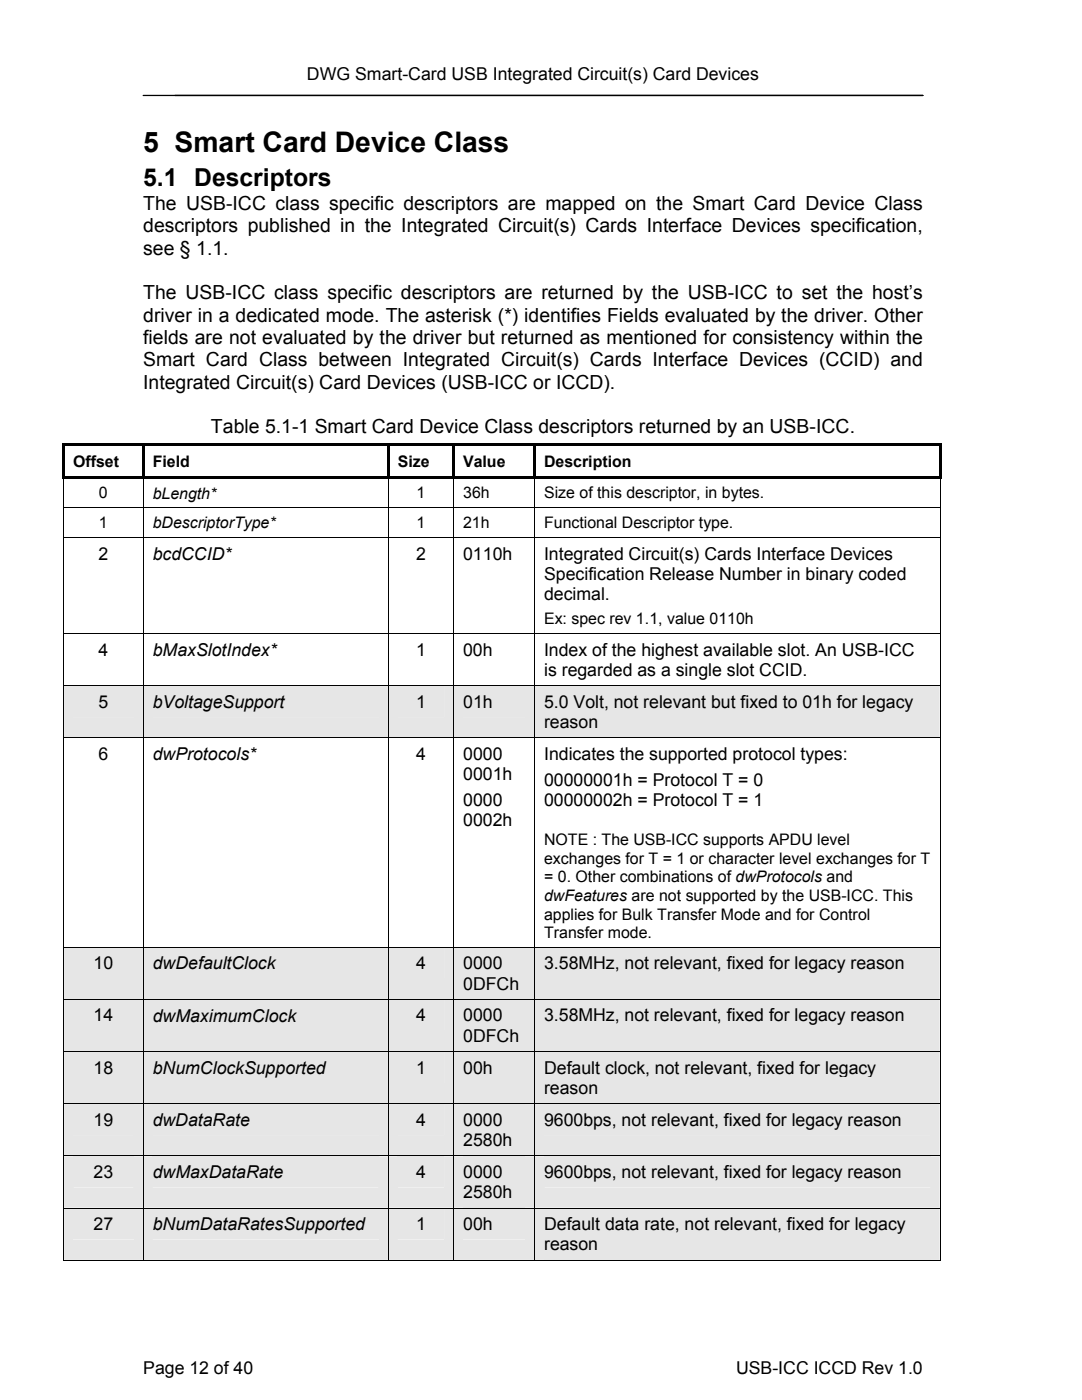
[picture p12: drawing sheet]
<svg xmlns="http://www.w3.org/2000/svg" width="216mm" height="279mm" viewBox="0 0 216 279" stroke-linecap="round" stroke-linejoin="round" font-family="sans-serif">
<defs><g id="words">
<text font-size="5.7" x="28.6" y="30.3">5 Smart Card Device Class</text>
<text font-size="4.9" x="28.6" y="37.2">5.1 Descriptors</text>
<g font-size="3.9">
<text x="28.6" y="41.9">The USB-ICC class specific descriptors are mapped on the Smart Card Device Class</text>
<text x="28.6" y="46.3">descriptors published in the Integrated Circuit(s) Cards Interface Devices specification,</text>
<text x="28.6" y="50.8">see § 1.1.</text>
<text x="28.6" y="59.7">The USB-ICC class specific descriptors are returned by the USB-ICC to set the host’s</text>
<text x="28.6" y="64.2">driver in a dedicated mode. The asterisk (*) identifies Fields evaluated by the driver. Other</text>
<text x="28.6" y="68.6">fields are not evaluated by the driver but returned as mentioned for consistency within the</text>
<text x="28.6" y="73.1">Smart Card Class between Integrated Circuit(s) Cards Interface Devices (CCID) and</text>
<text x="28.6" y="77.6">Integrated Circuit(s) Card Devices (USB-ICC or ICCD).</text>
<text x="42.1" y="86.5">Table 5.1-1 Smart Card Device Class descriptors returned by an USB-ICC.</text>
</g>
<g font-size="3.5">
<text x="61.3" y="16">DWG Smart-Card USB Integrated Circuit(s) Card Devices</text>
<text x="19.6" y="111.7">2</text>
<text x="30.5" y="111.7">bcdCCID*</text>
<text x="83" y="111.7">2</text>
<text x="92.4" y="111.7">0110h</text>
<text x="108.6" y="111.7">Integrated Circuit(s) Cards Interface Devices</text>
<text x="108.6" y="115.7">Specification Release Number in binary coded</text>
<text x="108.6" y="119.8">decimal.</text>
<text x="19.6" y="130.9">4</text>
<text x="30.5" y="130.9">bMaxSlotIndex*</text>
<text x="83" y="130.9">1</text>
<text x="92.4" y="130.9">00h</text>
<text x="108.6" y="130.9">Index of the highest available slot. An USB-ICC</text>
<text x="108.6" y="134.9">is regarded as a single slot CCID.</text>
<text x="19.6" y="141.2">5</text>
<text x="30.5" y="141.3">bVoltageSupport</text>
<text x="83" y="141.2">1</text>
<text x="92.4" y="141.2">01h</text>
<text x="108.6" y="141.2">5.0 Volt, not relevant but fixed to 01h for legacy</text>
<text x="108.6" y="145.3">reason</text>
<text x="19.6" y="151.7">6</text>
<text x="30.5" y="151.7">dwProtocols*</text>
<text x="83" y="151.7">4</text>
<text x="92.4" y="151.7">0000</text>
<text x="92.4" y="155.7">0001h</text>
<text x="108.6" y="151.7">Indicates the supported protocol types:</text>
<text x="92.4" y="160.8">0000</text>
<text x="108.6" y="156.8">00000001h = Protocol T = 0</text>
<text x="108.6" y="160.8">00000002h = Protocol T = 1</text>
<text x="92.4" y="164.9">0002h</text>
<text x="18.7" y="193.5">10</text>
<text x="30.5" y="193.5">dwDefaultClock</text>
<text x="83" y="193.5">4</text>
<text x="92.4" y="193.5">0000</text>
<text x="92.4" y="197.5">0DFCh</text>
<text x="108.6" y="193.5">3.58MHz, not relevant, fixed for legacy reason</text>
<text x="18.7" y="203.9">14</text>
<text x="30.5" y="203.9">dwMaximumClock</text>
<text x="83" y="203.9">4</text>
<text x="92.4" y="203.9">0000</text>
<text x="108.6" y="203.9">3.58MHz, not relevant, fixed for legacy reason</text>
<text x="92.4" y="207.9">0DFCh</text>
<text x="18.7" y="214.3">18</text>
<text x="30.5" y="214.3">bNumClockSupported</text>
<text x="83" y="214.3">1</text>
<text x="92.4" y="214.3">00h</text>
<text x="108.6" y="214.3">Default clock, not relevant, fixed for legacy</text>
<text x="108.6" y="218.3">reason</text>
<text x="18.7" y="224.7">19</text>
<text x="30.5" y="224.7">dwDataRate</text>
<text x="83" y="224.7">4</text>
<text x="92.4" y="224.7">0000</text>
<text x="108.6" y="224.7">9600bps, not relevant, fixed for legacy reason</text>
<text x="92.4" y="228.7">2580h</text>
<text x="18.7" y="235.1">23</text>
<text x="30.5" y="235.1">dwMaxDataRate</text>
<text x="83" y="235.1">4</text>
<text x="92.4" y="235.1">0000</text>
<text x="92.4" y="239.1">2580h</text>
<text x="108.6" y="235.1">9600bps, not relevant, fixed for legacy reason</text>
<text x="18.7" y="245.5">27</text>
<text x="30.5" y="245.5">bNumDataRatesSupported</text>
<text x="83" y="245.5">1</text>
<text x="92.4" y="245.5">00h</text>
<text x="108.6" y="245.5">Default data rate, not relevant, fixed for legacy</text>
<text x="108.6" y="249.6">reason</text>
<text x="28.6" y="274.3">Page 12 of 40</text>
<text x="146.9" y="274.3">USB-ICC ICCD Rev 1.0</text>
</g>
<g font-size="3.2">
<text x="14.6" y="93.2">Offset</text>
<text x="30.5" y="93.2">Field</text>
<text x="79.4" y="93.2">Size</text>
<text x="92.4" y="93.2">Value</text>
<text x="108.6" y="93.2">Description</text>
<text x="19.7" y="99.5">0</text>
<text x="30.5" y="99.5">bLength*</text>
<text x="83.1" y="99.5">1</text>
<text x="92.4" y="99.5">36h</text>
<text x="108.6" y="99.5">Size of this descriptor, in bytes.</text>
<text x="19.7" y="105.4">1</text>
<text x="30.5" y="105.4">bDescriptorType*</text>
<text x="83.1" y="105.4">1</text>
<text x="92.4" y="105.4">21h</text>
<text x="108.6" y="105.4">Functional Descriptor type.</text>
<text x="108.6" y="124.6">Ex: spec rev 1.1, value 0110h</text>
<text x="108.6" y="168.7">NOTE : The USB-ICC supports APDU level</text>
<text x="108.6" y="172.4">exchanges for T = 1 or character level exchanges for T</text>
<text x="108.6" y="176.1">= 0. Other combinations of dwProtocols and</text>
<text x="108.6" y="179.8">dwFeatures are not supported by the USB-ICC. This</text>
<text x="108.6" y="183.5">applies for Bulk Transfer Mode and for Control</text>
<text x="108.6" y="187.2">Transfer mode.</text>
</g>
</g></defs>
<path d="M28.6 19.1h155.5" fill="none" stroke="#000" stroke-width=".25"/>
<path d="M12.4 88.4h.6v.5h-.6zM12.4 88.4h175.5v.5h-175.5zM12.4 88.9h.6v6.1h-.6zM12.4 95h.6v.5h-.6zM12.4 95h175.5v.5h-175.5zM28.3 88.9h.5v6.1h-.5zM77.2 88.9h.5v6.1h-.5zM90.2 88.9h.6v6.1h-.6zM106.4 88.9h.5v6.1h-.5zM187.3 88.4h.6v.5h-.6zM187.3 88.9h.6v6.1h-.6zM187.3 95h.6v.5h-.6z" fill="#000"/>
<g fill="none" stroke="#000" stroke-width=".2">
<path d="M12.7 95.5v5.7M28.6 95.5v5.7M77.5 95.5v5.7M90.5 95.5v5.7M106.7 95.5v5.7M187.6 95.5v5.7M12.6 101.3h175.1M12.6 107.3h175.1M12.7 101.4v5.8M12.7 107.4v19M28.6 101.4v5.8M28.6 107.4v19"/>
<path d="M77.5 101.4v5.8M77.5 107.4v19M90.5 101.4v5.8M90.5 107.4v19M106.7 101.4v5.8M106.7 107.4v19M187.6 101.4v5.8M187.6 107.4v19M12.6 126.4h175.1M12.7 126.5v10.3M28.6 126.5v10.3M77.5 126.5v10.3"/>
<path d="M90.5 126.5v10.3M106.7 126.5v10.3M187.6 126.5v10.3"/>
</g>
<g fill="#e5e7e7">
<path d="M14.6 136.9h12.1v6.2h-12.1z"/>
<path d="M12.8 136.9h15.7v10.3h-15.7z"/>
<path d="M30.5 136.9h45.1v6.2h-45.1z"/>
<path d="M28.7 136.9h48.7v10.3h-48.7z"/>
<path d="M79.4 136.9h9.2v6.2h-9.2z"/>
<path d="M77.6 136.9h12.8v10.3h-12.8z"/>
<path d="M92.4 136.9h12.4v6.2h-12.4z"/>
<path d="M90.6 136.9h16v10.3h-16z"/>
<path d="M108.6 136.9h77.1v5.1h-77.1z"/>
<path d="M108.6 142h77.1v5.2h-77.1z"/>
<path d="M106.7 136.9h80.8v10.3h-80.8z"/>
</g>
<g fill="none" stroke="#000" stroke-width=".2">
<path d="M12.6 136.8h175.1M12.7 136.9v10.3M28.6 136.9v10.3M77.5 136.9v10.3M90.5 136.9v10.3M106.7 136.9v10.3M187.6 136.9v10.3M12.6 147.3h175.1M12.7 147.3v41.7M28.6 147.3v41.7M77.5 147.3v41.7M90.5 147.3v41.7"/>
<path d="M106.7 147.3v41.7M187.6 147.3v41.7"/>
</g>
<g fill="#e6e6e6">
<path d="M14.6 189.1h12.1v6.2h-12.1z"/>
<path d="M12.8 189.1h15.7v10.3h-15.7z"/>
<path d="M30.5 189.1h45.1v6.2h-45.1z"/>
<path d="M28.7 189.1h48.7v10.3h-48.7z"/>
<path d="M79.4 189.1h9.2v6.2h-9.2z"/>
<path d="M77.6 189.1h12.8v10.3h-12.8z"/>
<path d="M92.4 189.1h12.4v5.2h-12.4z"/>
<path d="M92.4 194.3h12.4v5.1h-12.4z"/>
<path d="M90.6 189.1h16v10.3h-16z"/>
<path d="M108.6 189.1h77.1v6.2h-77.1z"/>
<path d="M106.7 189.1h80.8v10.3h-80.8z"/>
</g>
<path d="M12.6 189.1h175.1M12.7 189.1v10.3M28.6 189.1v10.3M77.5 189.1v10.3M90.5 189.1v10.3M106.7 189.1v10.3M187.6 189.1v10.3" fill="none" stroke="#000" stroke-width=".2"/>
<g fill="#e6e6e6">
<path d="M14.6 199.5h12.1v6.2h-12.1z"/>
<path d="M12.8 199.5h15.7v10.3h-15.7z"/>
<path d="M30.5 199.5h45.1v6.2h-45.1z"/>
<path d="M28.7 199.5h48.7v10.3h-48.7z"/>
<path d="M79.4 199.5h9.2v6.2h-9.2z"/>
<path d="M77.6 199.5h12.8v10.3h-12.8z"/>
<path d="M92.4 199.5h12.4v5.2h-12.4z"/>
<path d="M92.4 204.7h12.4v5.1h-12.4z"/>
<path d="M90.6 199.5h16v10.3h-16z"/>
<path d="M108.6 199.5h77.1v6.2h-77.1z"/>
<path d="M106.7 199.5h80.8v10.3h-80.8z"/>
</g>
<path d="M12.6 199.5h175.1M12.7 199.5v10.3M28.6 199.5v10.3M77.5 199.5v10.3M90.5 199.5v10.3M106.7 199.5v10.3M187.6 199.5v10.3" fill="none" stroke="#000" stroke-width=".2"/>
<g fill="#e6e6e6">
<path d="M14.6 210h12.1v6.1h-12.1z"/>
<path d="M12.8 210h15.7v10.2h-15.7z"/>
<path d="M30.5 210h45.1v6.1h-45.1z"/>
<path d="M28.7 210h48.7v10.2h-48.7z"/>
<path d="M79.4 210h9.2v6.1h-9.2z"/>
<path d="M77.6 210h12.8v10.2h-12.8z"/>
<path d="M92.4 210h12.4v6.1h-12.4z"/>
<path d="M90.6 210h16v10.2h-16z"/>
<path d="M108.6 210h77.1v5.1h-77.1z"/>
<path d="M108.6 215.1h77.1v5.1h-77.1z"/>
<path d="M106.7 210h80.8v10.2h-80.8z"/>
</g>
<path d="M12.6 209.9h175.1M12.7 210v10.2M28.6 210v10.2M77.5 210v10.2M90.5 210v10.2M106.7 210v10.2M187.6 210v10.2" fill="none" stroke="#000" stroke-width=".2"/>
<g fill="#e6e6e6">
<path d="M14.6 220.4h12.1v6.1h-12.1z"/>
<path d="M12.8 220.4h15.7v10.2h-15.7z"/>
<path d="M30.5 220.4h45.1v6.1h-45.1z"/>
<path d="M28.7 220.4h48.7v10.2h-48.7z"/>
<path d="M79.4 220.4h9.2v6.1h-9.2z"/>
<path d="M77.6 220.4h12.8v10.2h-12.8z"/>
<path d="M92.4 220.4h12.4v5.1h-12.4z"/>
<path d="M92.4 225.5h12.4v5.1h-12.4z"/>
<path d="M90.6 220.4h16v10.2h-16z"/>
<path d="M108.6 220.4h77.1v6.1h-77.1z"/>
<path d="M106.7 220.4h80.8v10.2h-80.8z"/>
</g>
<path d="M12.6 220.3h175.1M12.7 220.4v10.2M28.6 220.4v10.2M77.5 220.4v10.2M90.5 220.4v10.2M106.7 220.4v10.2M187.6 220.4v10.2" fill="none" stroke="#000" stroke-width=".2"/>
<g fill="#e6e6e6">
<path d="M14.6 230.8h12.1v6.1h-12.1z"/>
<path d="M12.8 230.8h15.7v10.2h-15.7z"/>
<path d="M30.5 230.8h45.1v6.1h-45.1z"/>
<path d="M28.7 230.8h48.7v10.2h-48.7z"/>
<path d="M79.4 230.8h9.2v6.1h-9.2z"/>
<path d="M77.6 230.8h12.8v10.2h-12.8z"/>
<path d="M92.4 230.8h12.4v5.1h-12.4z"/>
<path d="M92.4 235.9h12.4v5.1h-12.4z"/>
<path d="M90.6 230.8h16v10.2h-16z"/>
<path d="M108.6 230.8h77.1v6.1h-77.1z"/>
<path d="M106.7 230.8h80.8v10.2h-80.8z"/>
</g>
<path d="M12.6 230.7h175.1M12.7 230.8v10.2M28.6 230.8v10.2M77.5 230.8v10.2M90.5 230.8v10.2M106.7 230.8v10.2M187.6 230.8v10.2" fill="none" stroke="#000" stroke-width=".2"/>
<g fill="#e6e6e6">
<path d="M14.6 241.2h12.1v6.2h-12.1z"/>
<path d="M12.8 241.2h15.7v10.2h-15.7z"/>
<path d="M30.5 241.2h45.1v6.2h-45.1z"/>
<path d="M28.7 241.2h48.7v10.2h-48.7z"/>
<path d="M79.4 241.2h9.2v6.2h-9.2z"/>
<path d="M77.6 241.2h12.8v10.2h-12.8z"/>
<path d="M92.4 241.2h12.4v6.2h-12.4z"/>
<path d="M90.6 241.2h16v10.2h-16z"/>
<path d="M108.6 241.2h77.1v5.1h-77.1z"/>
<path d="M108.6 246.3h77.1v5.1h-77.1z"/>
<path d="M106.7 241.2h80.8v10.2h-80.8z"/>
</g>
<path d="M12.6 241.1h175.1M12.6 251.5h15.9M12.7 241.2v10.4M28.6 241.2v10.4M28.7 251.5h48.7M77.5 241.2v10.4M77.6 251.5h12.8M90.5 241.2v10.4M90.6 251.5h16M106.7 241.2v10.4M106.7 251.5h80.8M187.6 241.2v10.4" fill="none" stroke="#000" stroke-width=".2"/>
<path d="M187.5 251.4h.2v.2h-.2z" fill="#000"/>
<use href="#words"/>
</svg>
